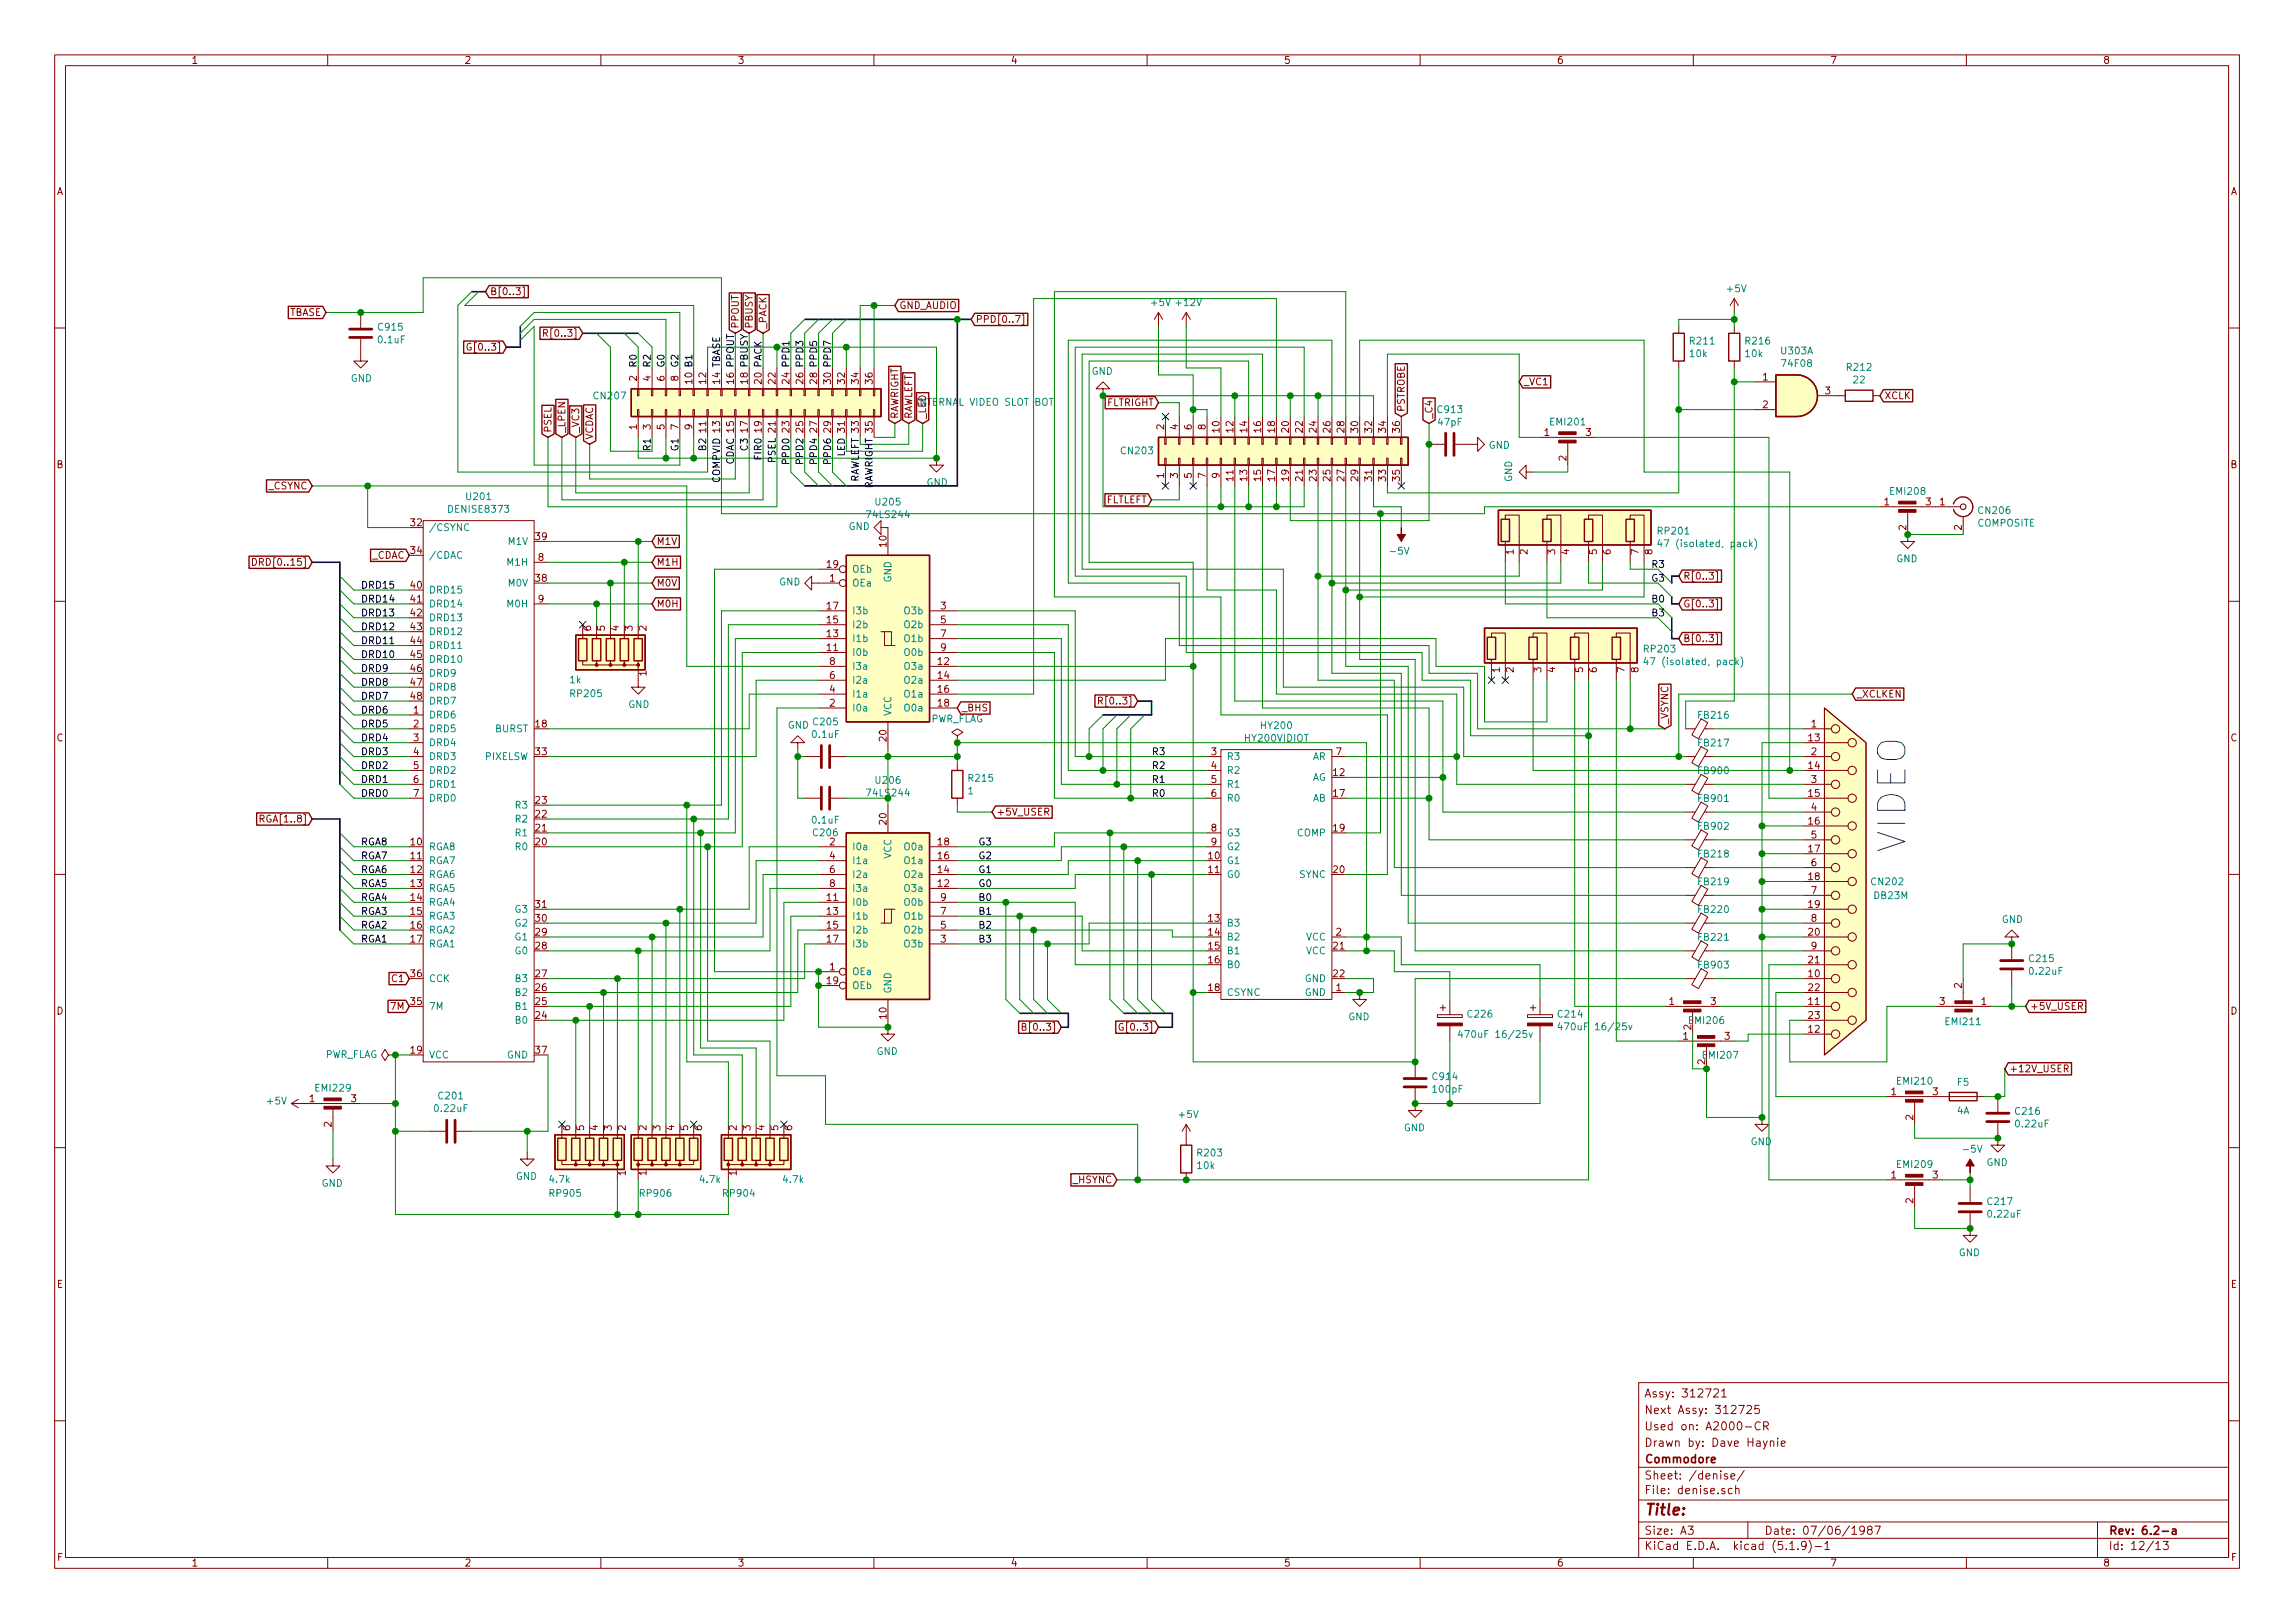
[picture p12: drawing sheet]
<svg xmlns="http://www.w3.org/2000/svg" width="420mm" height="297mm" viewBox="0 0 420 297" stroke-linecap="round" stroke-linejoin="round" font-family="sans-serif">
<defs><g id="words">
<text font-size="7" fill="#0000c2" x="349" y="156.2" transform="rotate(-90 349 156.2)">VIDEO</text>
<text font-size="2.8" fill="#840000" x="301" y="277.3">Title:</text>
<g font-size="2.1" fill="#840000">
<text x="301" y="255.8">Assy: 312721</text>
<text x="301" y="261.8">Used on: A2000-CR</text>
<text x="301" y="258.8">Next Assy: 312725</text>
<text x="301" y="267.8">Commodore</text>
<text x="301" y="264.8">Drawn by: Dave Haynie</text>
<text x="301" y="273.5">File: denise.sch</text>
<text x="301" y="270.8">Sheet: /denise/</text>
<text x="301" y="280.9">Size: A3</text>
<text x="323" y="280.9">Date: 07/06/1987</text>
<text x="386" y="280.9">Rev: 6.2-a</text>
<text x="301" y="283.7">KiCad E.D.A. kicad (5.1.9)-1</text>
<text x="386" y="283.7">Id: 12/13</text>
</g>
<g font-size="1.8" fill="#840000">
<text x="35" y="11.7">1</text>
<text x="85" y="11.7">2</text>
<text x="135" y="11.7">3</text>
<text x="185" y="11.7">4</text>
<text x="235" y="11.7">5</text>
<text x="285" y="11.7">6</text>
<text x="335" y="11.7">7</text>
<text x="385" y="11.7">8</text>
<text x="10.4" y="35.7">A</text>
<text x="408.4" y="35.7">A</text>
<text x="52.9" y="57.8">TBASE</text>
<text x="89.7" y="54">B[0..3]</text>
<text x="164.6" y="56.6">GND_AUDIO</text>
<text x="178.6" y="59.1">PPD[0..7]</text>
<text x="86.4" y="64.2">G[0..3]</text>
<text x="100.5" y="61.6">R[0..3]</text>
<text x="135.3" y="60.2" transform="rotate(-90 135.3 60.2)">PPOUT</text>
<text x="137.8" y="60.2" transform="rotate(-90 137.8 60.2)">PBUSY</text>
<text x="140.3" y="60.2" transform="rotate(-90 140.3 60.2)">_PACK</text>
<text x="116.6" y="69.7" transform="rotate(-90 116.6 69.7)">2</text>
<text x="119.1" y="69.7" transform="rotate(-90 119.1 69.7)">4</text>
<text x="121.7" y="69.7" transform="rotate(-90 121.7 69.7)">6</text>
<text x="124.2" y="69.7" transform="rotate(-90 124.2 69.7)">8</text>
<text x="129.3" y="70.2" transform="rotate(-90 129.3 70.2)">12</text>
<text x="142" y="70.2" transform="rotate(-90 142 70.2)">22</text>
<text x="154.7" y="70.2" transform="rotate(-90 154.7 70.2)">32</text>
<text x="157.2" y="70.2" transform="rotate(-90 157.2 70.2)">34</text>
<text x="159.8" y="70.2" transform="rotate(-90 159.8 70.2)">36</text>
<text x="278.9" y="70.5">_VC1</text>
<text x="322.7" y="69.6">1</text>
<text x="164.5" y="76.7" transform="rotate(-90 164.5 76.7)">RAWRIGHT</text>
<text x="167" y="76.7" transform="rotate(-90 167 76.7)">RAWLEFT</text>
<text x="169.5" y="76.7" transform="rotate(-90 169.5 76.7)">_LED</text>
<text x="202.6" y="74.3">FLTRIGHT</text>
<text x="257.2" y="75.4" transform="rotate(-90 257.2 75.4)">PSTROBE</text>
<text x="262.3" y="76.7" transform="rotate(-90 262.3 76.7)">_C4</text>
<text x="322.7" y="74.7">2</text>
<text x="334.2" y="72.2">3</text>
<text x="345" y="73.1">XCLK</text>
<text x="101" y="79.3" transform="rotate(-90 101 79.3)">PSEL</text>
<text x="103.5" y="79.3" transform="rotate(-90 103.5 79.3)">_LPEN</text>
<text x="106" y="79.3" transform="rotate(-90 106 79.3)">_VC3</text>
<text x="108.6" y="80.5" transform="rotate(-90 108.6 80.5)">VCDAC</text>
<text x="116.6" y="78.6" transform="rotate(-90 116.6 78.6)">1</text>
<text x="119.1" y="78.6" transform="rotate(-90 119.1 78.6)">3</text>
<text x="121.7" y="78.6" transform="rotate(-90 121.7 78.6)">5</text>
<text x="124.2" y="78.6" transform="rotate(-90 124.2 78.6)">7</text>
<text x="126.7" y="78.6" transform="rotate(-90 126.7 78.6)">9</text>
<text x="129.3" y="79.1" transform="rotate(-90 129.3 79.1)">11</text>
<text x="136.9" y="79.1" transform="rotate(-90 136.9 79.1)">17</text>
<text x="139.4" y="79.1" transform="rotate(-90 139.4 79.1)">19</text>
<text x="144.5" y="79.1" transform="rotate(-90 144.5 79.1)">23</text>
<text x="147.1" y="79.1" transform="rotate(-90 147.1 79.1)">25</text>
<text x="149.6" y="79.1" transform="rotate(-90 149.6 79.1)">27</text>
<text x="152.1" y="79.1" transform="rotate(-90 152.1 79.1)">29</text>
<text x="213.1" y="78.6" transform="rotate(-90 213.1 78.6)">2</text>
<text x="215.6" y="78.6" transform="rotate(-90 215.6 78.6)">4</text>
<text x="218.2" y="78.6" transform="rotate(-90 218.2 78.6)">6</text>
<text x="220.7" y="78.6" transform="rotate(-90 220.7 78.6)">8</text>
<text x="223.3" y="79.1" transform="rotate(-90 223.3 79.1)">10</text>
<text x="225.8" y="79.1" transform="rotate(-90 225.8 79.1)">12</text>
<text x="228.3" y="79.1" transform="rotate(-90 228.3 79.1)">14</text>
<text x="230.9" y="79.1" transform="rotate(-90 230.9 79.1)">16</text>
<text x="233.4" y="79.1" transform="rotate(-90 233.4 79.1)">18</text>
<text x="236" y="79.1" transform="rotate(-90 236 79.1)">20</text>
<text x="238.5" y="79.1" transform="rotate(-90 238.5 79.1)">22</text>
<text x="241" y="79.1" transform="rotate(-90 241 79.1)">24</text>
<text x="243.6" y="79.1" transform="rotate(-90 243.6 79.1)">26</text>
<text x="246.1" y="79.1" transform="rotate(-90 246.1 79.1)">28</text>
<text x="248.7" y="79.1" transform="rotate(-90 248.7 79.1)">30</text>
<text x="251.2" y="79.1" transform="rotate(-90 251.2 79.1)">32</text>
<text x="253.7" y="79.1" transform="rotate(-90 253.7 79.1)">34</text>
<text x="256.3" y="79.1" transform="rotate(-90 256.3 79.1)">36</text>
<text x="282.7" y="79.8">1</text>
<text x="290.3" y="79.8">3</text>
<text x="10.4" y="85.7">B</text>
<text x="49.2" y="89.6">_CSYNC</text>
<text x="213.1" y="87.5" transform="rotate(-90 213.1 87.5)">1</text>
<text x="215.6" y="87.5" transform="rotate(-90 215.6 87.5)">3</text>
<text x="218.2" y="87.5" transform="rotate(-90 218.2 87.5)">5</text>
<text x="220.7" y="87.5" transform="rotate(-90 220.7 87.5)">7</text>
<text x="223.3" y="87.5" transform="rotate(-90 223.3 87.5)">9</text>
<text x="225.8" y="88" transform="rotate(-90 225.8 88)">11</text>
<text x="228.3" y="88" transform="rotate(-90 228.3 88)">13</text>
<text x="230.9" y="88" transform="rotate(-90 230.9 88)">15</text>
<text x="233.4" y="88" transform="rotate(-90 233.4 88)">17</text>
<text x="236" y="88" transform="rotate(-90 236 88)">19</text>
<text x="238.5" y="88" transform="rotate(-90 238.5 88)">21</text>
<text x="241" y="88" transform="rotate(-90 241 88)">23</text>
<text x="243.6" y="88" transform="rotate(-90 243.6 88)">25</text>
<text x="246.1" y="88" transform="rotate(-90 246.1 88)">27</text>
<text x="248.7" y="88" transform="rotate(-90 248.7 88)">29</text>
<text x="251.2" y="88" transform="rotate(-90 251.2 88)">31</text>
<text x="253.7" y="88" transform="rotate(-90 253.7 88)">33</text>
<text x="256.3" y="88" transform="rotate(-90 256.3 88)">35</text>
<text x="286.8" y="84.3" transform="rotate(-90 286.8 84.3)">2</text>
<text x="408.4" y="85.7">B</text>
<text x="202.4" y="92.1">FLTLEFT</text>
<text x="345" y="92.5">1</text>
<text x="352.6" y="92.5">3</text>
<text x="355.1" y="92.5">1</text>
<text x="75.2" y="96.3">32</text>
<text x="75.2" y="101.4">34</text>
<text x="98.1" y="98.8">39</text>
<text x="120.2" y="99.7">M1V</text>
<text x="162.3" y="100.1" transform="rotate(-90 162.3 100.1)">10</text>
<text x="277.1" y="101.5" transform="rotate(-90 277.1 101.5)">1</text>
<text x="279.7" y="101.5" transform="rotate(-90 279.7 101.5)">2</text>
<text x="284.7" y="101.5" transform="rotate(-90 284.7 101.5)">3</text>
<text x="287.3" y="101.5" transform="rotate(-90 287.3 101.5)">4</text>
<text x="292.4" y="101.5" transform="rotate(-90 292.4 101.5)">5</text>
<text x="294.9" y="101.5" transform="rotate(-90 294.9 101.5)">6</text>
<text x="300" y="101.5" transform="rotate(-90 300 101.5)">7</text>
<text x="302.5" y="101.5" transform="rotate(-90 302.5 101.5)">8</text>
<text x="349" y="97" transform="rotate(-90 349 97)">2</text>
<text x="359.2" y="97" transform="rotate(-90 359.2 97)">2</text>
<text x="47.4" y="103.5">DRD[0..15]</text>
<text x="68" y="102.3">_CDAC</text>
<text x="75.2" y="107.7">40</text>
<text x="98.1" y="106.5">38</text>
<text x="98.6" y="102.7">8</text>
<text x="120.2" y="103.5">M1H</text>
<text x="120.2" y="107.4">M0V</text>
<text x="151.4" y="103.9">19</text>
<text x="151.9" y="106.5">1</text>
<text x="308.1" y="106.1">R[0..3]</text>
<text x="75.2" y="110.3">41</text>
<text x="75.2" y="112.8">42</text>
<text x="98.6" y="110.3">9</text>
<text x="120.2" y="111.2">M0H</text>
<text x="151.4" y="111.5">17</text>
<text x="172.2" y="111.5">3</text>
<text x="308.1" y="111.2">G[0..3]</text>
<text x="75.2" y="115.4">43</text>
<text x="75.2" y="117.9">44</text>
<text x="108.2" y="115.5" transform="rotate(-90 108.2 115.5)">6</text>
<text x="110.7" y="115.5" transform="rotate(-90 110.7 115.5)">5</text>
<text x="113.3" y="115.5" transform="rotate(-90 113.3 115.5)">4</text>
<text x="115.8" y="115.5" transform="rotate(-90 115.8 115.5)">3</text>
<text x="118.4" y="115.5" transform="rotate(-90 118.4 115.5)">2</text>
<text x="151.4" y="119.2">11</text>
<text x="151.4" y="116.6">13</text>
<text x="151.4" y="114.1">15</text>
<text x="172.2" y="114.1">5</text>
<text x="172.2" y="116.6">7</text>
<text x="172.2" y="119.2">9</text>
<text x="308.1" y="117.5">B[0..3]</text>
<text x="75.2" y="120.4">45</text>
<text x="75.2" y="123">46</text>
<text x="75.2" y="125.5">47</text>
<text x="118.4" y="123.7" transform="rotate(-90 118.4 123.7)">1</text>
<text x="151.9" y="124.2">6</text>
<text x="151.9" y="121.7">8</text>
<text x="171.8" y="121.7">12</text>
<text x="171.8" y="124.2">14</text>
<text x="274.6" y="123.1" transform="rotate(-90 274.6 123.1)">1</text>
<text x="277.1" y="123.1" transform="rotate(-90 277.1 123.1)">2</text>
<text x="282.2" y="123.1" transform="rotate(-90 282.2 123.1)">3</text>
<text x="284.7" y="123.1" transform="rotate(-90 284.7 123.1)">4</text>
<text x="289.8" y="123.1" transform="rotate(-90 289.8 123.1)">5</text>
<text x="292.4" y="123.1" transform="rotate(-90 292.4 123.1)">6</text>
<text x="297.4" y="123.1" transform="rotate(-90 297.4 123.1)">7</text>
<text x="300" y="123.1" transform="rotate(-90 300 123.1)">8</text>
<text x="75.2" y="128.1">48</text>
<text x="75.7" y="130.6">1</text>
<text x="151.9" y="129.3">2</text>
<text x="151.9" y="126.8">4</text>
<text x="171.8" y="126.8">16</text>
<text x="171.8" y="129.3">18</text>
<text x="176" y="130.2">_BHS</text>
<text x="202.1" y="128.9">R[0..3]</text>
<text x="339.9" y="127.7">_XCLKEN</text>
<text x="10.4" y="135.7">C</text>
<text x="75.7" y="133.1">2</text>
<text x="75.7" y="135.7">3</text>
<text x="98.1" y="133.1">18</text>
<text x="162.3" y="135.6" transform="rotate(-90 162.3 135.6)">20</text>
<text x="305.4" y="132.6" transform="rotate(-90 305.4 132.6)">_VSYNC</text>
<text x="331.1" y="135.7">13</text>
<text x="331.6" y="133.1">1</text>
<text x="408.4" y="135.7">C</text>
<text x="75.7" y="138.2">4</text>
<text x="75.7" y="140.8">5</text>
<text x="75.7" y="143.3">6</text>
<text x="98.1" y="138.2">33</text>
<text x="221.8" y="138.2">3</text>
<text x="221.8" y="140.8">4</text>
<text x="221.8" y="143.3">5</text>
<text x="244.1" y="142">12</text>
<text x="244.6" y="138.2">7</text>
<text x="331.1" y="140.8">14</text>
<text x="331.6" y="138.2">2</text>
<text x="331.6" y="143.3">3</text>
<text x="75.7" y="145.8">7</text>
<text x="98.1" y="149.6">22</text>
<text x="98.1" y="147.1">23</text>
<text x="182.4" y="149.3">+5V_USER</text>
<text x="221.8" y="145.8">6</text>
<text x="244.1" y="145.8">17</text>
<text x="331.1" y="145.8">15</text>
<text x="331.6" y="148.4">4</text>
<text x="48.3" y="150.5">RGA[1..8]</text>
<text x="75.2" y="154.7">10</text>
<text x="98.1" y="154.7">20</text>
<text x="98.1" y="152.2">21</text>
<text x="151.9" y="154.7">2</text>
<text x="162.3" y="150.9" transform="rotate(-90 162.3 150.9)">20</text>
<text x="171.8" y="154.7">18</text>
<text x="221.8" y="152.2">8</text>
<text x="221.8" y="154.7">9</text>
<text x="244.1" y="152.2">19</text>
<text x="331.1" y="150.9">16</text>
<text x="331.1" y="156">17</text>
<text x="331.6" y="153.5">5</text>
<text x="75.2" y="157.3">11</text>
<text x="75.2" y="159.8">12</text>
<text x="151.9" y="157.3">4</text>
<text x="151.9" y="159.8">6</text>
<text x="171.8" y="159.8">14</text>
<text x="171.8" y="157.3">16</text>
<text x="221.3" y="157.3">10</text>
<text x="221.3" y="159.8">11</text>
<text x="244.1" y="159.8">20</text>
<text x="331.1" y="161.1">18</text>
<text x="331.6" y="158.5">6</text>
<text x="75.2" y="162.3">13</text>
<text x="75.2" y="164.9">14</text>
<text x="75.2" y="167.4">15</text>
<text x="98.1" y="166.2">31</text>
<text x="151.4" y="164.9">11</text>
<text x="151.4" y="167.4">13</text>
<text x="151.9" y="162.3">8</text>
<text x="171.8" y="162.3">12</text>
<text x="172.2" y="167.4">7</text>
<text x="172.2" y="164.9">9</text>
<text x="331.1" y="166.2">19</text>
<text x="331.6" y="163.6">7</text>
<text x="75.2" y="170">16</text>
<text x="75.2" y="172.5">17</text>
<text x="98.1" y="173.8">28</text>
<text x="98.1" y="171.2">29</text>
<text x="98.1" y="168.7">30</text>
<text x="151.4" y="170">15</text>
<text x="151.4" y="172.5">17</text>
<text x="172.2" y="172.5">3</text>
<text x="172.2" y="170">5</text>
<text x="221.3" y="168.7">13</text>
<text x="221.3" y="171.2">14</text>
<text x="221.3" y="173.8">15</text>
<text x="244.1" y="173.8">21</text>
<text x="244.6" y="171.2">2</text>
<text x="331.1" y="171.2">20</text>
<text x="331.6" y="168.7">8</text>
<text x="331.6" y="173.8">9</text>
<text x="71.9" y="179.7">C1</text>
<text x="75.2" y="178.9">36</text>
<text x="98.1" y="178.9">27</text>
<text x="151.9" y="177.6">1</text>
<text x="221.3" y="176.3">16</text>
<text x="244.1" y="178.9">22</text>
<text x="331.1" y="178.9">10</text>
<text x="331.1" y="176.3">21</text>
<text x="10.4" y="185.7">D</text>
<text x="71.7" y="184.8">7M</text>
<text x="75.2" y="183.9">35</text>
<text x="98.1" y="183.9">25</text>
<text x="98.1" y="181.4">26</text>
<text x="151.4" y="180.1">19</text>
<text x="221.3" y="181.4">18</text>
<text x="244.6" y="181.4">1</text>
<text x="305.6" y="183.9">1</text>
<text x="313.2" y="183.9">3</text>
<text x="331.1" y="183.9">11</text>
<text x="331.1" y="181.4">22</text>
<text x="355.1" y="183.9">3</text>
<text x="359.2" y="180.9" transform="rotate(-90 359.2 180.9)">2</text>
<text x="362.7" y="183.9">1</text>
<text x="371.6" y="184.8">+5V_USER</text>
<text x="408.4" y="185.7">D</text>
<text x="98.1" y="186.5">24</text>
<text x="162.3" y="186.4" transform="rotate(-90 162.3 186.4)">10</text>
<text x="188.1" y="188.6">B[0..3]</text>
<text x="205.8" y="188.6">G[0..3]</text>
<text x="308.1" y="190.3">1</text>
<text x="309.6" y="188.5" transform="rotate(-90 309.6 188.5)">2</text>
<text x="315.7" y="190.3">3</text>
<text x="331.1" y="189">12</text>
<text x="331.1" y="186.5">23</text>
<text x="75.2" y="192.8">19</text>
<text x="98.1" y="192.8">37</text>
<text x="312.2" y="194.8" transform="rotate(-90 312.2 194.8)">2</text>
<text x="367.8" y="196.3">+12V_USER</text>
<text x="56.7" y="201.7">1</text>
<text x="64.3" y="201.7">3</text>
<text x="346.2" y="200.4">1</text>
<text x="353.8" y="200.4">3</text>
<text x="60.7" y="206.3" transform="rotate(-90 60.7 206.3)">2</text>
<text x="104.4" y="206.9" transform="rotate(-90 104.4 206.9)">6</text>
<text x="106.9" y="206.9" transform="rotate(-90 106.9 206.9)">5</text>
<text x="109.5" y="206.9" transform="rotate(-90 109.5 206.9)">4</text>
<text x="112" y="206.9" transform="rotate(-90 112 206.9)">3</text>
<text x="114.6" y="206.9" transform="rotate(-90 114.6 206.9)">2</text>
<text x="118.4" y="206.9" transform="rotate(-90 118.4 206.9)">2</text>
<text x="120.9" y="206.9" transform="rotate(-90 120.9 206.9)">3</text>
<text x="123.4" y="206.9" transform="rotate(-90 123.4 206.9)">4</text>
<text x="126" y="206.9" transform="rotate(-90 126 206.9)">5</text>
<text x="128.5" y="206.9" transform="rotate(-90 128.5 206.9)">6</text>
<text x="134.9" y="206.9" transform="rotate(-90 134.9 206.9)">2</text>
<text x="137.4" y="206.9" transform="rotate(-90 137.4 206.9)">3</text>
<text x="140" y="206.9" transform="rotate(-90 140 206.9)">4</text>
<text x="142.5" y="206.9" transform="rotate(-90 142.5 206.9)">5</text>
<text x="145" y="206.9" transform="rotate(-90 145 206.9)">6</text>
<text x="350.3" y="205" transform="rotate(-90 350.3 205)">2</text>
<text x="114.6" y="215.1" transform="rotate(-90 114.6 215.1)">1</text>
<text x="118.4" y="215.1" transform="rotate(-90 118.4 215.1)">1</text>
<text x="134.9" y="215.1" transform="rotate(-90 134.9 215.1)">1</text>
<text x="346.2" y="215.7">1</text>
<text x="353.8" y="215.7">3</text>
<text x="196.5" y="216.6">_HSYNC</text>
<text x="350.3" y="220.2" transform="rotate(-90 350.3 220.2)">2</text>
<text x="10.4" y="235.7">E</text>
<text x="408.4" y="235.7">E</text>
<text x="10.5" y="285.7">F</text>
<text x="35" y="286.7">1</text>
<text x="85" y="286.7">2</text>
<text x="135" y="286.7">3</text>
<text x="185" y="286.7">4</text>
<text x="235" y="286.7">5</text>
<text x="285" y="286.7">6</text>
<text x="335" y="286.7">7</text>
<text x="385" y="286.7">8</text>
<text x="408.5" y="285.7">F</text>
</g>
<g font-size="1.8" fill="#008484">
<text x="316.3" y="53.5">+5V</text>
<text x="210.9" y="56">+5V</text>
<text x="215.5" y="56">+12V</text>
<text x="69.3" y="62.8">0.1uF</text>
<text x="69.4" y="60.5">C915</text>
<text x="309.4" y="65.4">10k</text>
<text x="309.5" y="63.1">R211</text>
<text x="319.6" y="65.4">10k</text>
<text x="319.7" y="63.1">R216</text>
<text x="326.2" y="64.9">U303A</text>
<text x="64.2" y="69.9">GND</text>
<text x="199.8" y="68.6">GND</text>
<text x="326.4" y="67.2">74F08</text>
<text x="338.3" y="67.9">R212</text>
<text x="339.4" y="70.2">22</text>
<text x="108.9" y="73.1">CN207</text>
<text x="168.1" y="74.3">INTERNAL VIDEO SLOT BOT</text>
<text x="263.3" y="75.6">C913</text>
<text x="263.4" y="77.9">47pF</text>
<text x="284" y="77.9">EMI201</text>
<text x="205.4" y="83.1">CN203</text>
<text x="272.5" y="82.1">GND</text>
<text x="169.6" y="88.9">GND</text>
<text x="276.8" y="88.2" transform="rotate(-90 276.8 88.2)">GND</text>
<text x="82.4" y="93.8">DENISE8373</text>
<text x="85.5" y="91.5">U201</text>
<text x="159" y="94.8">74LS244</text>
<text x="160.5" y="92.5">U205</text>
<text x="346.2" y="90.6">EMI208</text>
<text x="362.4" y="94.1">CN206</text>
<text x="78.5" y="97.2">/CSYNC</text>
<text x="93.1" y="99.7">M1V</text>
<text x="155.3" y="97">GND</text>
<text x="254.8" y="101.5">-5V</text>
<text x="303.7" y="97.8">RP201</text>
<text x="304.9" y="100.1">47 (isolated, pack)</text>
<text x="362" y="96.4">COMPOSITE</text>
<text x="78.5" y="102.3">/CDAC</text>
<text x="93" y="103.5">M1H</text>
<text x="93.1" y="107.4">M0V</text>
<text x="142.6" y="107.1">GND</text>
<text x="156" y="107.4">OEa</text>
<text x="156" y="104.8">OEb</text>
<text x="163.2" y="106.6" transform="rotate(-90 163.2 106.6)">GND</text>
<text x="347.2" y="102.9">GND</text>
<text x="78.5" y="108.6">DRD15</text>
<text x="78.5" y="111.2">DRD14</text>
<text x="78.5" y="113.7">DRD13</text>
<text x="93" y="111.2">M0H</text>
<text x="156" y="112.4">I3b</text>
<text x="165.7" y="112.4">O3b</text>
<text x="78.5" y="116.2">DRD12</text>
<text x="78.5" y="118.8">DRD11</text>
<text x="156" y="117.5">I1b</text>
<text x="156" y="115">I2b</text>
<text x="165.7" y="115">O2b</text>
<text x="165.7" y="117.5">O1b</text>
<text x="301.1" y="119.4">RP203</text>
<text x="78.5" y="121.3">DRD10</text>
<text x="78.5" y="123.9">DRD9</text>
<text x="104.4" y="125.1">1k</text>
<text x="156" y="120.1">I0b</text>
<text x="156" y="125.1">I2a</text>
<text x="156" y="122.6">I3a</text>
<text x="165.7" y="120.1">O0b</text>
<text x="165.8" y="122.6">O3a</text>
<text x="165.8" y="125.1">O2a</text>
<text x="302.4" y="121.7">47 (isolated, pack)</text>
<text x="78.5" y="131.5">DRD6</text>
<text x="78.5" y="126.4">DRD8</text>
<text x="78.5" y="128.9">DRD7</text>
<text x="104.6" y="127.6">RP205</text>
<text x="115" y="129.6">GND</text>
<text x="156" y="130.2">I0a</text>
<text x="156" y="127.7">I1a</text>
<text x="163.2" y="131.1" transform="rotate(-90 163.2 131.1)">VCC</text>
<text x="165.8" y="127.7">O1a</text>
<text x="165.8" y="130.2">O0a</text>
<text x="311" y="131.5">FB216</text>
<text x="78.5" y="134">DRD5</text>
<text x="78.5" y="136.6">DRD4</text>
<text x="90.7" y="134">BURST</text>
<text x="144.2" y="133.4">GND</text>
<text x="148.8" y="135.1">0.1uF</text>
<text x="149" y="132.8">C205</text>
<text x="170.3" y="132.2">PWR_FLAG</text>
<text x="228" y="135.7">HY200VIDIOT</text>
<text x="231" y="133.4">HY200</text>
<text x="311" y="136.6">FB217</text>
<text x="78.5" y="139.1">DRD3</text>
<text x="78.5" y="141.6">DRD2</text>
<text x="88.8" y="139.1">PIXELSW</text>
<text x="160.5" y="143.4">U206</text>
<text x="177.4" y="143.1">R215</text>
<text x="224.5" y="139.1">R3</text>
<text x="224.5" y="141.6">R2</text>
<text x="240.2" y="142.9">AG</text>
<text x="240.3" y="139.1">AR</text>
<text x="311" y="141.7">FB900</text>
<text x="78.5" y="144.2">DRD1</text>
<text x="78.5" y="146.7">DRD0</text>
<text x="94.5" y="148">R3</text>
<text x="159" y="145.8">74LS244</text>
<text x="177.2" y="145.4">1</text>
<text x="224.5" y="144.2">R1</text>
<text x="224.5" y="146.7">R0</text>
<text x="240.3" y="146.7">AB</text>
<text x="311" y="146.8">FB901</text>
<text x="78.5" y="155.6">RGA8</text>
<text x="94.5" y="155.6">R0</text>
<text x="94.5" y="153.1">R1</text>
<text x="94.5" y="150.5">R2</text>
<text x="148.8" y="150.7">0.1uF</text>
<text x="149" y="153">C206</text>
<text x="156" y="155.6">I0a</text>
<text x="165.8" y="155.6">O0a</text>
<text x="224.5" y="153.1">G3</text>
<text x="224.5" y="155.6">G2</text>
<text x="237.5" y="153.1">COMP</text>
<text x="311" y="151.9">FB902</text>
<text x="78.5" y="158.2">RGA7</text>
<text x="78.5" y="160.7">RGA6</text>
<text x="156" y="158.2">I1a</text>
<text x="156" y="160.7">I2a</text>
<text x="163.2" y="157.2" transform="rotate(-90 163.2 157.2)">VCC</text>
<text x="165.8" y="160.7">O2a</text>
<text x="165.8" y="158.2">O1a</text>
<text x="224.5" y="158.2">G1</text>
<text x="224.5" y="160.7">G0</text>
<text x="237.9" y="160.7">SYNC</text>
<text x="311" y="156.9">FB218</text>
<text x="78.5" y="163.2">RGA5</text>
<text x="78.5" y="165.8">RGA4</text>
<text x="94.4" y="167">G3</text>
<text x="156" y="165.8">I0b</text>
<text x="156" y="163.2">I3a</text>
<text x="165.7" y="165.8">O0b</text>
<text x="165.8" y="163.2">O3a</text>
<text x="311" y="162">FB219</text>
<text x="311" y="167.1">FB220</text>
<text x="342.8" y="162">CN202</text>
<text x="343.2" y="164.6">DB23M</text>
<text x="78.5" y="168.3">RGA3</text>
<text x="78.5" y="170.9">RGA2</text>
<text x="78.5" y="173.4">RGA1</text>
<text x="94.4" y="172.1">G1</text>
<text x="94.4" y="169.6">G2</text>
<text x="156" y="168.3">I1b</text>
<text x="156" y="170.9">I2b</text>
<text x="156" y="173.4">I3b</text>
<text x="165.7" y="173.4">O3b</text>
<text x="165.7" y="170.9">O2b</text>
<text x="165.7" y="168.3">O1b</text>
<text x="224.5" y="169.6">B3</text>
<text x="224.5" y="172.1">B2</text>
<text x="239.1" y="172.1">VCC</text>
<text x="311" y="172.2">FB221</text>
<text x="366.5" y="168.9">GND</text>
<text x="78.5" y="179.7">CCK</text>
<text x="94.4" y="174.7">G0</text>
<text x="94.5" y="179.7">B3</text>
<text x="156" y="178.5">OEa</text>
<text x="224.5" y="174.7">B1</text>
<text x="224.5" y="177.2">B0</text>
<text x="238.9" y="179.7">GND</text>
<text x="239.1" y="174.7">VCC</text>
<text x="311" y="177.3">FB903</text>
<text x="371.6" y="176.1">C215</text>
<text x="371.7" y="178.4">0.22uF</text>
<text x="78.5" y="184.8">7M</text>
<text x="94.5" y="184.8">B1</text>
<text x="94.5" y="182.3">B2</text>
<text x="156" y="181">OEb</text>
<text x="163.2" y="181.9" transform="rotate(-90 163.2 181.9)">GND</text>
<text x="224.5" y="182.3">CSYNC</text>
<text x="238.9" y="182.3">GND</text>
<text x="94.5" y="187.4">B0</text>
<text x="246.8" y="186.7">GND</text>
<text x="268.2" y="190">470uF 16/25v</text>
<text x="268.8" y="186.2">C226</text>
<text x="285.3" y="186.2">C214</text>
<text x="286.5" y="188.6">470uF 16/25v</text>
<text x="309.4" y="187.4">EMI206</text>
<text x="356.3" y="187.6">EMI211</text>
<text x="59.4" y="193.6">PWR_FLAG</text>
<text x="78.5" y="193.7">VCC</text>
<text x="92.8" y="193.7">GND</text>
<text x="160.5" y="193.1">GND</text>
<text x="262.4" y="197.7">C914</text>
<text x="311.9" y="193.8">EMI207</text>
<text x="49" y="202.1">+5V</text>
<text x="57.9" y="199.8">EMI229</text>
<text x="79.7" y="203.5">0.22uF</text>
<text x="80.4" y="201.2">C201</text>
<text x="262.5" y="200">100pF</text>
<text x="347.5" y="198.5">EMI210</text>
<text x="358.3" y="203.9">4A</text>
<text x="358.4" y="198.7">F5</text>
<text x="216" y="204.6">+5V</text>
<text x="257" y="207">GND</text>
<text x="320.5" y="209.6">GND</text>
<text x="369.1" y="204">C216</text>
<text x="369.2" y="206.3">0.22uF</text>
<text x="94.4" y="215.9">GND</text>
<text x="219.3" y="214">10k</text>
<text x="219.4" y="211.6">R203</text>
<text x="347.5" y="213.8">EMI209</text>
<text x="359.7" y="211">-5V</text>
<text x="363.7" y="213.4">GND</text>
<text x="58.9" y="217.2">GND</text>
<text x="100.7" y="216.5">4.7k</text>
<text x="100.8" y="219">RP905</text>
<text x="117.3" y="219">RP906</text>
<text x="128.2" y="216.5">4.7k</text>
<text x="132.6" y="219">RP904</text>
<text x="143.5" y="216.5">4.7k</text>
<text x="364" y="220.5">C217</text>
<text x="364.1" y="222.8">0.22uF</text>
<text x="358.6" y="229.9">GND</text>
</g>
<g font-size="1.8">
<text x="116.6" y="67.3" transform="rotate(-90 116.6 67.3)">R0</text>
<text x="119.1" y="67.3" transform="rotate(-90 119.1 67.3)">R2</text>
<text x="121.7" y="67.3" transform="rotate(-90 121.7 67.3)">G0</text>
<text x="124.2" y="67.3" transform="rotate(-90 124.2 67.3)">G2</text>
<text x="126.7" y="70.2" transform="rotate(-90 126.7 70.2)">10 B1</text>
<text x="131.8" y="70.2" transform="rotate(-90 131.8 70.2)">14 TBASE</text>
<text x="134.4" y="70.2" transform="rotate(-90 134.4 70.2)">16 PPOUT</text>
<text x="136.9" y="70.2" transform="rotate(-90 136.9 70.2)">18 PBUSY</text>
<text x="139.4" y="70.2" transform="rotate(-90 139.4 70.2)">20 PACK</text>
<text x="144.5" y="70.2" transform="rotate(-90 144.5 70.2)">24 PPD1</text>
<text x="147.1" y="70.2" transform="rotate(-90 147.1 70.2)">26 PPD3</text>
<text x="149.6" y="70.2" transform="rotate(-90 149.6 70.2)">28 PPD5</text>
<text x="152.1" y="70.2" transform="rotate(-90 152.1 70.2)">30 PPD7</text>
<text x="119.1" y="82.3" transform="rotate(-90 119.1 82.3)">R1</text>
<text x="124.2" y="82.4" transform="rotate(-90 124.2 82.4)">G1</text>
<text x="129.3" y="82.3" transform="rotate(-90 129.3 82.3)">B2</text>
<text x="136.9" y="82.3" transform="rotate(-90 136.9 82.3)">C3</text>
<text x="139.4" y="83.9" transform="rotate(-90 139.4 83.9)">FIR0</text>
<text x="154.7" y="83.6" transform="rotate(-90 154.7 83.6)">LED 31</text>
<text x="131.8" y="88.3" transform="rotate(-90 131.8 88.3)">COMPVID 13</text>
<text x="134.4" y="85.2" transform="rotate(-90 134.4 85.2)">CDAC 15</text>
<text x="142" y="84.7" transform="rotate(-90 142 84.7)">PSEL 21</text>
<text x="144.5" y="84.7" transform="rotate(-90 144.5 84.7)">PPD0</text>
<text x="147.1" y="84.7" transform="rotate(-90 147.1 84.7)">PPD2</text>
<text x="149.6" y="84.7" transform="rotate(-90 149.6 84.7)">PPD4</text>
<text x="152.1" y="84.7" transform="rotate(-90 152.1 84.7)">PPD6</text>
<text x="157.2" y="88.7" transform="rotate(-90 157.2 88.7)">RAWLEFT 33</text>
<text x="159.8" y="89.8" transform="rotate(-90 159.8 89.8)">RAWRIGHT 35</text>
<text x="66" y="107.7">DRD15</text>
<text x="302.3" y="106.5">G3</text>
<text x="302.3" y="103.9">R3</text>
<text x="66" y="110.3">DRD14</text>
<text x="66" y="112.8">DRD13</text>
<text x="302.3" y="112.8">B3</text>
<text x="302.3" y="110.3">B0</text>
<text x="66" y="117.9">DRD11</text>
<text x="66" y="115.4">DRD12</text>
<text x="66" y="123">DRD9</text>
<text x="66" y="120.4">DRD10</text>
<text x="66" y="125.5">DRD8</text>
<text x="66" y="130.6">DRD6</text>
<text x="66" y="128.1">DRD7</text>
<text x="66" y="135.7">DRD4</text>
<text x="66" y="133.1">DRD5</text>
<text x="66" y="143.3">DRD1</text>
<text x="66" y="138.2">DRD3</text>
<text x="66" y="140.8">DRD2</text>
<text x="210.8" y="138.2">R3</text>
<text x="210.8" y="140.8">R2</text>
<text x="210.8" y="143.3">R1</text>
<text x="66" y="145.8">DRD0</text>
<text x="210.8" y="145.8">R0</text>
<text x="66" y="154.7">RGA8</text>
<text x="179.1" y="154.7">G3</text>
<text x="66" y="157.3">RGA7</text>
<text x="66" y="159.8">RGA6</text>
<text x="179.1" y="159.8">G1</text>
<text x="179.1" y="157.3">G2</text>
<text x="66" y="167.4">RGA3</text>
<text x="66" y="162.3">RGA5</text>
<text x="66" y="164.9">RGA4</text>
<text x="179.1" y="162.3">G0</text>
<text x="179.1" y="164.9">B0</text>
<text x="179.1" y="167.4">B1</text>
<text x="66" y="172.5">RGA1</text>
<text x="66" y="170">RGA2</text>
<text x="179.1" y="170">B2</text>
<text x="179.1" y="172.5">B3</text>
</g>
</g></defs>
<g fill="none" stroke="#840000" stroke-width=".18">
<path d="M10 10h400v277h-400zM12 12h396v273.1h-396zM60 10v2M110 10v2M160 10v2M210 10v2M260 10v2M310 10v2M360 10v2M66 57.2v2.8M95.7 52.5h.3v1.9h-.3M185.9 57.7h.9l-.6 1.3"/>
<path d="M187.1 57.6h.3v1.8h-.3M212.1 57.2l-.8 1.3M212.1 57.2v2.5M212.1 57.2l.8 1.3M217.2 57.2l-.8 1.3M217.2 57.2v2.5M217.2 57.2l.7 1.3M307.3 59.7v1.3M317.5 54.6v2.6M317.5 59.7v1.3M317.5 54.6l-.8 1.3M317.5 54.6l.8 1.3"/>
<path d="M10 60h2M66 62v4.1h1.3l-1.3 1.2-1.2-1.2h1.2M86.2 62.9a.59 .59 0 0 0-.7 .6 .59 .59 0 0 0 .7 .5l.1-.4h-.3M99.5 60.9h.6l.1-.5-.7-.1v1.3M99.8 60.9l.4 .7M116.7 75h.3v1.2h-.3zM116.7 71.2h.3v1.2h-.3zM116.8 67.3v3.9M116.8 76.2v3.8M119.3 75h.2v1.2h-.2zM119.3 71.2h.2v1.2h-.2zM119.4 67.3v3.9"/>
<path d="M119.4 76.2v3.8M121.8 75h.2v1.2h-.2zM121.8 71.2h.2v1.2h-.2zM121.9 67.3v3.9M121.9 76.2v3.8M124.3 75h.3v1.2h-.3zM124.3 71.2h.3v1.2h-.3zM124.5 67.3v3.9M124.5 76.2v3.8M126.9 75h.2v1.2h-.2zM126.9 71.2h.2v1.2h-.2zM127 67.3v3.9"/>
<path d="M127 76.2v3.8M129.4 75h.3v1.2h-.3zM129.4 71.2h.3v1.2h-.3zM129.5 67.3v3.9M129.5 76.2v3.8M132 75h.2v1.2h-.2zM132 71.2h.2v1.2h-.2zM132.1 67.3v3.9M132.1 76.2v3.8M134.5 75h.2v1.2h-.2zM134.5 71.2h.2v1.2h-.2zM134.6 67.3v3.9"/>
<path d="M134.6 76.2v3.8M137 75h.3v1.2h-.3zM137 71.2h.3v1.2h-.3zM137.2 67.3v3.9M137.2 76.2v3.8M139.6 75h.2v1.2h-.2zM139.6 71.2h.2v1.2h-.2zM139.7 67.3v3.9M139.7 76.2v3.8M142.1 75h.3v1.2h-.3zM142.1 71.2h.3v1.2h-.3zM142.2 67.3v3.9"/>
<path d="M142.2 76.2v3.8M144.7 75h.2v1.2h-.2zM144.7 71.2h.2v1.2h-.2zM144.8 67.3v3.9M144.8 76.2v3.8M147.2 75h.2v1.2h-.2zM147.2 71.2h.2v1.2h-.2zM147.3 67.3v3.9M147.3 76.2v3.8M149.7 75h.3v1.2h-.3zM149.7 71.2h.3v1.2h-.3zM149.9 67.3v3.9"/>
<path d="M149.9 76.2v3.8M152.3 75h.2v1.2h-.2zM152.3 71.2h.2v1.2h-.2zM152.4 67.3v3.9M152.4 76.2v3.8M154.8 75h.3v1.2h-.3zM154.8 71.2h.3v1.2h-.3zM154.9 67.3v3.9M154.9 76.2v3.8M157.4 75h.2v1.2h-.2zM157.4 71.2h.2v1.2h-.2zM157.5 67.3v3.9"/>
<path d="M157.5 76.2v3.8M159.9 75h.2v1.2h-.2zM159.9 71.2h.2v1.2h-.2zM160 67.3v3.9M160 76.2v3.8M201.9 71.2h1.3l-1.3-1.3-1.2 1.3h1.2v1.2M213.4 76.2v3.8M215.9 76.2v3.8M218.4 76.2v3.8M221 76.2v3.8M223.5 76.2v3.8M226.1 76.2v3.8"/>
<path d="M228.6 76.2v3.8M231.1 76.2v3.8M233.7 76.2v3.8M236.2 76.2v3.8M238.8 76.2v3.8M241.3 76.2v3.8M243.8 76.2v3.8M246.4 76.2v3.8M248.9 76.2v3.8M251.5 76.2v3.8M254 76.2v3.8M256.5 76.2v3.8"/>
<path d="M307.3 66.1v1.2M317.5 66.1v1.2M321.3 69.9h3.8M321.3 75h3.8M332.7 72.4h5.1M342.9 72.4h1.3M408 60h2M77.5 95.3h20.3v99h-20.3zM161.3 96.6v1.2l-1.3-1.2 1.3-1.3v1.3h1.3v5M171.4 83.9v1.2h1.3l-1.3 1.3-1.2-1.3h1.2M213.2 83.9h.3v1.2h-.3zM213.2 80h.3v1.3h-.3z"/>
<path d="M213.4 85.1v3.8M215.8 83.9h.2v1.2h-.2zM215.8 80h.2v1.3h-.2zM215.9 85.1v3.8M218.3 83.9h.3v1.2h-.3zM218.3 80h.3v1.3h-.3zM218.4 85.1v3.8M220.9 83.9h.2v1.2h-.2zM220.9 80h.2v1.3h-.2zM221 85.1v3.8M223.4 83.9h.2v1.2h-.2zM223.4 80h.2v1.3h-.2z"/>
<path d="M223.5 85.1v3.8M225.9 83.9h.3v1.2h-.3zM225.9 80h.3v1.3h-.3zM226.1 85.1v3.8M228.5 83.9h.2v1.2h-.2zM228.5 80h.2v1.3h-.2zM228.6 85.1v3.8M231 83.9h.3v1.2h-.3zM231 80h.3v1.3h-.3zM231.1 85.1v3.8M233.6 83.9h.2v1.2h-.2zM233.6 80h.2v1.3h-.2z"/>
<path d="M233.7 85.1v3.8M236.1 83.9h.2v1.2h-.2zM236.1 80h.2v1.3h-.2zM236.2 85.1v3.8M238.6 83.9h.3v1.2h-.3zM238.6 80h.3v1.3h-.3zM238.8 85.1v3.8M241.2 83.9h.2v1.2h-.2zM241.2 80h.2v1.3h-.2zM241.3 85.1v3.8M243.7 83.9h.3v1.2h-.3zM243.7 80h.3v1.3h-.3z"/>
<path d="M243.8 85.1v3.8M246.3 83.9h.2v1.2h-.2zM246.3 80h.2v1.3h-.2zM246.4 85.1v3.8M248.8 83.9h.2v1.2h-.2zM248.8 80h.2v1.3h-.2zM248.9 85.1v3.8M251.3 83.9h.3v1.2h-.3zM251.3 80h.3v1.3h-.3zM251.5 85.1v3.8M253.9 83.9h.2v1.2h-.2zM253.9 80h.2v1.3h-.2z"/>
<path d="M254 85.1v3.8M256.4 83.9h.3v1.2h-.3zM256.4 80h.3v1.3h-.3zM256.5 85.1v3.8M261.6 81.3h2.8M266.4 81.3h4.1v1.3l1.3-1.3-1.3-1.3v1.3M275.6 95v-.7h2.5v8.6M275.6 99.1v3.8M279.4 86.4v1.3l-1.3-1.3 1.3-1.3v1.3h1.3M281.9 80h10.2M283.2 95v-.7h2.5v8.6M283.2 99.1v3.8"/>
<path d="M287 80.8v4.3M290.8 95v-.7h2.6v8.6M290.8 99.1v3.8M298.4 95v-.7h2.6v8.6M298.4 99.1v3.8M344.2 92.7h14.7M349.2 93.5v5.6h-1.2l1.2 1.3 1.3-1.3h-1.3M359.4 94.5v3.3M10 110h2M46.2 102.2a.64 .64 0 0 1 .8 .6 .64 .64 0 0 1-.8 .7zM97.8 102.9h2.5M97.8 110.5h2.5"/>
<path d="M106.7 115.6v1.3M109.2 115.6v1.3M111.8 115.6v1.3M114.3 115.6v1.3M116.8 115.6v1.3M148.6 106.7v1.3l-1.3-1.3 1.3-1.3v1.3h5.1M149.9 119.4h5M149.9 116.9h5M149.9 114.3h5M149.9 111.8h5M149.9 104.2h3.8M161.3 115.6h1.9v2.5h.6"/>
<path d="M161.9 115.6v2.5h1.3M170.2 119.4h5.1M170.2 116.9h5.1M170.2 114.3h5.1M170.2 111.8h5.1M273 116.6v-.7h2.6v8.6M280.7 116.6v-.7h2.5v8.6M288.3 116.6v-.7h2.5v8.6M295.9 116.6v-.7h2.5v8.6M314.1 104.6h.3v1.8h-.3M314.1 116h.3v1.9h-.3M314.1 109.7h.3v1.8h-.3"/>
<path d="M408 110h2M74.9 133.4h2.6M74.9 138.5h2.6M74.9 130.8h2.6M74.9 135.9h2.6M106.7 120.9v.8h2.5v-.8v.8h2.6v-.8v.8h2.5v-.8v.8h2.5v-.8M116.8 122v3.8h1.3l-1.3 1.2-1.2-1.2h1.2M146 135.9h-1.2l1.2-1.2 1.3 1.2h-1.3v1.3M147.3 138.5h2.8M149.9 122h5M149.9 124.5h5M149.9 127h5"/>
<path d="M149.9 129.6h5M152.1 138.5h2.8M162.6 132.1v5.1M170.2 122h5.1M170.2 124.5h5.1M170.2 127h5.1M170.2 129.6h5.1M175.3 134.7l1-.7-1-.6-1.1 .6 1.1 .7v1.2M175.3 135.9h.1M175.3 139.7v1.3M201.1 128.3l.6-.1 .1-.5-.7-.1v1.3M201.4 128.3l.4 .6"/>
<path d="M221 138.5h2.5M223.5 137.2h20.3v45.7h-20.3zM243.8 138.5h2.6M273 120.7v3.8M280.7 120.7v3.8M288.3 120.7v3.8M295.9 120.7v3.8M308.6 133.4h1.8M308.6 138.5h1.8M311.4 131.6l1.2 .7-1.7 2.9-1.2-.7zM311.4 136.6l1.2 .7-1.7 3-1.2-.7zM312 133.4h1.7"/>
<path d="M312 138.5h1.7M330.2 133.4h5.1M330.2 138.5h5.1M330.2 135.9h8.1M334 129.6l7.6 6.3v50.8l-7.6 6.4zM47.6 149.8h.6l.2-.2-.1-.3-.7-.1v1.3M74.9 143.5h2.6M74.9 146.1h2.6M74.9 141h2.6M147.3 146.1h2.8M149.9 157.5h5M149.9 155h5"/>
<path d="M152.1 146.1h2.8M162.6 147.4v5M170.2 157.5h5.1M170.2 155h5.1M175.3 146.1v1.3M221 143.5h2.5M221 155h2.5M221 146.1h2.5M221 141h2.5M221 152.4h2.5M308.6 148.6h1.8M308.6 143.5h1.8"/>
<path d="M308.6 153.7h1.8M308.6 158.8h1.8M311.4 146.8l1.2 .7-1.7 3-1.2-.8zM311.4 141.7l1.2 .7-1.7 3-1.2-.7zM311.4 151.9l1.2 .7-1.7 2.9-1.2-.7zM311.4 157l1.2 .7-1.7 2.9-1.2-.7zM312 148.6h1.7M312 143.5h1.7M312 153.7h1.7M312 158.8h1.7M330.2 148.6h5.1M330.2 143.5h5.1"/>
<path d="M330.2 153.7h5.1M330.2 158.8h5.1M330.2 146.1h8.1M330.2 141h8.1M330.2 156.2h8.1M330.2 151.2h8.1M10 160h2M149.9 160.1h5M149.9 177.8h3.8M149.9 165.1h5M149.9 162.6h5M149.9 167.7h5"/>
<path d="M149.9 170.2h5M149.9 172.8h5M163.2 166.4h-1.3v2.5M163.8 166.4h-.6v2.5h-1.9M170.2 160.1h5.1M170.2 165.1h5.1M170.2 162.6h5.1M170.2 167.7h5.1M170.2 170.2h5.1M170.2 172.8h5.1M243.8 171.5h2.6M308.6 163.9h1.8"/>
<path d="M308.6 168.9h1.8M308.6 174h1.8M308.6 179.1h1.8M311.4 162l1.2 .7-1.7 3-1.2-.7zM311.4 167.1l1.2 .7-1.7 3-1.2-.7zM311.4 172.2l1.2 .7-1.7 3-1.2-.8zM311.4 177.3l1.2 .7-1.7 2.9-1.2-.7zM312 163.9h1.7M312 168.9h1.7M312 174h1.7M312 179.1h1.7M330.2 163.9h5.1"/>
<path d="M330.2 168.9h5.1M330.2 174h5.1M330.2 179.1h5.1M330.2 176.6h8.1M330.2 171.5h8.1M330.2 166.4h8.1M330.2 161.3h8.1M359.4 179.1v4.3M368.3 171.5h-1.3l1.3-1.3 1.3 1.3h-1.3v4.1M368.3 177.6v2.8M408 160h2M71.1 193.1l-.6-1-.7 1 .7 1 .6-1h1.3"/>
<path d="M72.4 193.1h.1M149.9 180.4h3.8M162.6 182.9v6.4h-1.3l1.3 1.2 1.2-1.2h-1.2M187.1 187.9l.6-.1 .1-.4-.7-.1v1.3h.5l.2-.2 .1-.3-.3-.2M205.6 187.4a.59 .59 0 0 0-.7 .5 .59 .59 0 0 0 .7 .6v-.5h-.2M243.8 181.6h2.6M248.9 181.6v1.3h-1.3l1.3 1.3 1.3-1.3h-1.3M259.1 199.2v4h-1.3l1.3 1.3 1.2-1.3h-1.2M259.1 194.3v2.8M263.1 185.7h4.6v.5h-4.6zM263.7 184.4h1M264.2 183.9v1"/>
<path d="M265.4 182.9v2.8M265.4 187.7v2.8M279.7 185.7h4.5v.5h-4.5zM280.2 184.4h1M280.7 183.9v1M281.9 182.9v2.8M281.9 187.7v2.8M304.8 184.2h10.2M307.3 190.5h10.2M309.9 184.9v4.4M312.4 191.3v4.3M330.2 184.2h5.1"/>
<path d="M330.2 189.3h5.1M330.2 186.7h8.1M330.2 181.6h8.1M354.3 184.2h10.2M377.9 195.6l.6-.1 .1-.5-.7-.1v1.3M378.2 195.6l.4 .6M10 210h2M53.3 202h12.7M53.3 202l1.3 .7M54.6 201.2l-1.3 .8M61 212.1v1.3h-1.3l1.3 1.3 1.2-1.3h-1.2M61 202.7v4.3"/>
<path d="M78.7 207h2.8M83.6 207h2.8M96.5 210.9v1.2h-1.3l1.3 1.3 1.3-1.3h-1.3M102.9 212.4v.7h2.5v-.7v.7h2.5v-.7v.7h2.6v-.7v.7h2.5v-.7M102.9 207v1.3M105.4 207v1.3M107.9 207v1.3M110.5 207v1.3M113 207v1.3M113 213.4v2.5M116.8 212.4v.7h2.6v-.7v.7h2.5v-.7v.7h2.6v-.7v.7h2.5v-.7M116.8 207v1.3"/>
<path d="M116.8 213.4v2.5M119.4 207v1.3M121.9 207v1.3M124.5 207v1.3M127 207v1.3M133.3 212.4v.7h2.6v-.7v.7h2.5v-.7v.7h2.6v-.7v.7h2.5v-.7M133.3 207v1.3M133.3 213.4v2.5M135.9 207v1.3M138.4 207v1.3M141 207v1.3M143.5 207v1.3"/>
<path d="M217.2 205.8v3.8M217.2 214.7v1.2M217.2 205.8l-.8 1.2M217.2 205.8l.7 1.2M322.6 204.5v1.3h-1.3l1.3 1.2 1.2-1.2h-1.2M345.4 215.9h10.2M345.4 200.7h17.8M350.5 201.5v4.3M350.5 216.7v4.3M360.7 217.2v2.8M365.8 205.5v4.1h-1.3l1.3 1.3 1.2-1.3h-1.2M365.8 200.7v2.8"/>
<path d="M408 210h2M360.7 222v4.1h-1.3l1.3 1.3 1.2-1.3h-1.2M300 253h108v32.1h-108zM313.8 254.3l.2-.1h.3l.3 .1v.3v.2l-.9 .9h.9M315.2 254.6l.4-.4v1.5M315.2 255.7h.9M318.3 257.2h1l-.6 1.5M319.8 257.4l.6-.2 .3 .4-.9 1.1h.9M322 257.2h-.7v.7l.2-.1h.5l.1 .3-.1 .5-.2 .1-.5-.1M10 260h2M300 278.5h108M300 274.5h108"/>
<path d="M300 268.5h108M309 279.3h1l-.5 .6 .4 .1v.7l-.2 .1-.7-.1M316.3 269.8a.37 .37 0 0 0-.6 .1v.2l.6 .2v.1l-.2 .3-.4-.1M316.9 270.2l.7-.1v-.3l-.5-.1-.2 .2 .1 .7h.6M317.1 272.5l-.4-.1-.3 .3 .1 .6 .2 .1 .4-.1M317.8 272.5l.2-.1 .3 .1 .1 .9M317.8 271.9v1.5M319.3 269.1l-1.3 2M319.5 261.1h1.2M320 278.5v3M322.2 260.4a.7 .7 0 0 0-.9 .2 .7 .7 0 0 0 .2 .9 .55 .55 0 0 0 .7 .1M322.9 261l.7-.1 .1-.2v-.3l-.2-.2h-.6v1.5"/>
<path d="M323.2 261l.5 .7M324.1 263.8l.2-.1 .4 .1v.9M324.1 263.7v1M325.5 263.2v.2M325.5 263.7v1M326.1 264.2l.7-.1-.1-.3-.4-.1-.2 .2 .1 .7h.5M341.3 279.9l-.3 .3h-.3l-.2-.3v-.3l.1-.2 .4-.1 .2 .2a1.19 1.19 0 0 1-.2 1.2l-.4 .1M342.2 279.9l-.3-.2 .1-.2 .2-.2 .4 .1 .1 .2v.2l-.5 .1-.3 .3v.3l.3 .3h.3l.2-.3v-.3l-.2-.3M343.3 279.3h.9l-.6 1.5M384 278.5v6.6M408 260h2M60 285.1v1.9"/>
<path d="M110 285.1v1.9M160 285.1v1.9M210 285.1v1.9M260 285.1v1.9M300 281.5h108M310 285.1v1.9M327.7 283.6h.8M329.2 283.5v.1M330.7 282.7l-.3 .3h-.5l-.1-.3 .1-.5 .5-.1 .2 .2a1.27 1.27 0 0 1-.2 1.2l-.5 .1M331.2 281.9a1.71 1.71 0 0 1 0 2.3M332.3 283h1.2M334.1 282.5l.4-.4v1.5"/>
<path d="M334.1 283.6h.8M339 280.8h.9M360 285.1v1.9M394.7 282.5l.4-.4v1.5M394.7 283.6h.8M396 282.1h1l-.5 .6 .4 .1v.7l-.2 .1-.7-.1"/>
<circle cx="154.3" cy="106.7" r=".63"/>
<circle cx="154.3" cy="104.2" r=".63"/>
<circle cx="336" cy="133.4" r=".76"/>
<circle cx="336" cy="138.5" r=".76"/>
<circle cx="339.1" cy="135.9" r=".76"/>
<circle cx="336" cy="153.7" r=".76"/>
<circle cx="336" cy="148.6" r=".76"/>
<circle cx="336" cy="158.8" r=".76"/>
<circle cx="336" cy="143.5" r=".76"/>
<circle cx="339.1" cy="156.2" r=".76"/>
<circle cx="339.1" cy="141" r=".76"/>
<circle cx="339.1" cy="151.2" r=".76"/>
<circle cx="339.1" cy="146.1" r=".76"/>
<circle cx="154.3" cy="177.8" r=".63"/>
<circle cx="336" cy="179.1" r=".76"/>
<circle cx="336" cy="163.9" r=".76"/>
<circle cx="336" cy="168.9" r=".76"/>
<circle cx="336" cy="174" r=".76"/>
<circle cx="339.1" cy="166.4" r=".76"/>
<circle cx="339.1" cy="176.6" r=".76"/>
<circle cx="339.1" cy="171.5" r=".76"/>
<circle cx="339.1" cy="161.3" r=".76"/>
<circle cx="154.3" cy="180.4" r=".63"/>
<circle cx="336" cy="184.2" r=".76"/>
<circle cx="336" cy="189.3" r=".76"/>
<circle cx="339.1" cy="181.6" r=".76"/>
<circle cx="339.1" cy="186.7" r=".76"/>
</g>
<path d="M313.3 267.2l.7-.1-.1-.3-.4-.1-.2 .2 .1 .7h.5M397.7 279.9h.6l.1 .9M395.9 280.2h1.1M398.4 280.2h-.5l-.2 .3v.2l.2 .1 .5-.1" fill="none" stroke="#840000" stroke-width=".3"/>
<g fill="#840000" stroke="#840000" stroke-width=".18">
<path d="M348.9 216.4h3.1v.6h-3.1z"/>
<path d="M348.9 214.9h3.1v.5h-3.1z"/>
<path d="M59.3 202.5h3.2v.5h-3.2z"/>
<path d="M59.3 201h3.2v.5h-3.2z"/>
<path d="M360.7 212.1l.7 1.3h-.7v1.3v-1.3h-.8z"/>
<path d="M310.8 191h3.1v.6h-3.1z"/>
<path d="M310.8 189.5h3.1v.5h-3.1z"/>
<path d="M357.9 183.2h3.2v.5h-3.2z"/>
<path d="M357.9 184.7h3.2v.5h-3.2z"/>
<path d="M348.9 201.2h3.1v.5h-3.1z"/>
<path d="M348.9 199.7h3.1v.5h-3.1z"/>
<path d="M285.4 80.6h3.1v.5h-3.1z"/>
<path d="M285.4 79h3.1v.5h-3.1z"/>
<path d="M347.6 93.3h3.2v.5h-3.2z"/>
<path d="M347.6 91.7h3.2v.5h-3.2z"/>
<path d="M308.2 184.7h3.2v.5h-3.2z"/>
<path d="M308.2 183.2h3.2v.5h-3.2z"/>
<path d="M263.1 187.2h4.6v.5h-4.6z"/>
<path d="M279.7 187.2h4.5v.5h-4.5z"/>
<path d="M256.5 96.6v1.2h.8l-.8 1.3-.7-1.3h.7z"/>
<circle cx="116.8" cy="121.7" r=".25"/>
<circle cx="114.3" cy="121.7" r=".25"/>
<circle cx="111.8" cy="121.7" r=".25"/>
<circle cx="109.2" cy="121.7" r=".25"/>
<circle cx="133.3" cy="213.1" r=".25"/>
<circle cx="135.9" cy="213.1" r=".25"/>
<circle cx="138.4" cy="213.1" r=".25"/>
<circle cx="141" cy="213.1" r=".25"/>
<circle cx="116.8" cy="213.1" r=".25"/>
<circle cx="119.4" cy="213.1" r=".25"/>
<circle cx="121.9" cy="213.1" r=".25"/>
<circle cx="124.5" cy="213.1" r=".25"/>
<circle cx="113" cy="213.1" r=".25"/>
<circle cx="110.5" cy="213.1" r=".25"/>
<circle cx="107.9" cy="213.1" r=".25"/>
<circle cx="105.4" cy="213.1" r=".25"/>
</g>
<g fill="none" stroke="#840000" stroke-width=".25">
<path d="M52.8 56.1h6.3l.6 1.1-.6 1.1h-6.3zM89.5 52.3h7.2v2.2h-7.2l-.6-1.1zM98.9 59.9h7.1l.7 1.1-.7 1.1h-7.1zM133.5 53.6h2.2v6.8l-1.1 .6-1.1-.6zM136 53.6h2.3v6.8l-1.1 .6-1.2-.6zM138.6 53.9h2.2v6.5l-1.1 .6-1.1-.6zM164.5 54.8h11v2.2h-11l-.7-1.1zM178.4 57.3h9.8v2.3h-9.8l-.6-1.1zM84.9 62.4h7.2l.6 1.1-.6 1.2h-7.2zM99.2 74.2h2.2v5.2l-1.1 .6-1.1-.6zM101.8 73.1h2.2v6.3l-1.1 .6-1.1-.6zM104.3 74.3h2.2v5.1l-1.1 .6-1.1-.6z"/>
<path d="M106.8 74.1h2.3v6.6l-1.2 .6-1.1-.6zM115.6 71.2h45.7v5h-45.7zM162.7 67h2.2v9.9l-1.1 .6-1.1-.6zM165.3 68.2h2.2v8.7l-1.1 .6-1.1-.6zM167.8 71.9h2.2v5l-1.1 .6-1.1-.6zM202.3 72.6h9.2l.6 1.1-.6 1.1h-9.2zM255.4 66.6h2.3v9l-1.2 .6-1.1-.6zM260.5 72.8h2.2v4.1l-1.1 .6-1.1-.6zM278.8 68.8h5.1v2.2h-5.1l-.7-1.1zM306.3 61h2.1v5.1h-2.1zM316.5 61h2v5.1h-2zM325.1 68.6h3.8a3.8 3.8 0 0 1 3.8 3.8 3.8 3.8 0 0 1-3.8 3.8h-3.8z"/>
<path d="M337.8 71.4h5.1v2h-5.1zM344.8 71.3h5.4v2.2h-5.4l-.6-1.1zM48.8 87.8h7.7l.6 1.1-.6 1.2h-7.7zM120 98h4.4v2.2h-4.4l-.6-1.1zM202.3 90.4h7.9l.6 1.1-.6 1.1h-7.9zM212.1 80h45.7v5.1h-45.7zM274.3 93.4h28v6.3h-28zM274.8 95h1.6v4.1h-1.6zM282.4 95h1.6v4.1h-1.6zM290.1 95h1.5v4.1h-1.5zM297.7 95h1.5v4.1h-1.5zM357.6 92.2a1.8 1.8 0 0 1 2-1.2 1.8 1.8 0 0 1 1.6 1.7"/>
<path d="M361.2 92.7a1.8 1.8 0 0 1-1.6 1.8 1.8 1.8 0 0 1-1.9-1.2M45.6 101.8h10.9l.6 1.1-.6 1.1h-10.9zM67.8 100.5h6.5l.6 1.1-.6 1.2h-6.5zM105.4 116.2h12.7v6.4h-12.7zM105.9 116.9h1.5v4h-1.5zM108.5 116.9h1.5v4h-1.5zM111 116.9h1.5v4h-1.5zM113.5 116.9h1.6v4h-1.6zM116.1 116.9h1.5v4h-1.5zM120 101.8h4.6v2.2h-4.6l-.6-1.1zM120 109.4h4.6v2.2h-4.6l-.6-1.1zM120 105.6h4.4v2.2h-4.4l-.6-1.1z"/>
<path d="M154.9 101.6h15.3v30.5h-15.3zM271.8 115h27.9v6.3h-27.9zM272.3 116.6h1.5v4.1h-1.5zM279.9 116.6h1.5v4.1h-1.5zM287.5 116.6h1.6v4.1h-1.6zM295.1 116.6h1.6v4.1h-1.6zM308 104.3h7.2v2.3h-7.2l-.7-1.2zM308 115.8h7.2v2.2h-7.2l-.7-1.1zM308 109.4h7.2v2.2h-7.2l-.7-1.1zM175.9 128.5h5.4v2.2h-5.4l-.6-1.1zM200.5 127.2h7.1l.7 1.1-.7 1.1h-7.1zM303.7 125.2h2.2v7.6l-1.1 .6-1.1-.6z"/>
<path d="M339.7 125.9h8.8v2.3h-8.8l-.6-1.2zM47 148.8h9.5l.6 1.1-.6 1.1h-9.5zM154.9 152.4h15.3v30.5h-15.3zM174.2 141h2.1v5.1h-2.1zM182.2 147.5h10.4v2.2h-10.4l-.6-1.1zM71.2 178h3.1l.6 1.1-.6 1.1h-3.1zM71 183.1h3.3l.6 1.1-.6 1.1h-3.3zM186.5 186.9h7.2l.6 1.1-.6 1.1h-7.2zM204.3 186.9h7.2l.6 1.1-.6 1.1h-7.2zM356.9 199.9h5v1.6h-5zM367.7 194.5h11.5v2.2h-11.5l-.7-1.1zM371.5 183.1h10.4v2.2h-10.4l-.7-1.1z"/>
<path d="M101.6 207.7h12.7v6.3h-12.7zM102.1 208.3h1.5v4.1h-1.5zM104.6 208.3h1.6v4.1h-1.6zM107.2 208.3h1.5v4.1h-1.5zM109.7 208.3h1.6v4.1h-1.6zM112.3 208.3h1.5v4.1h-1.5zM115.6 207.7h12.7v6.3h-12.7zM116.1 208.3h1.5v4.1h-1.5zM118.6 208.3h1.5v4.1h-1.5zM121.2 208.3h1.5v4.1h-1.5zM123.7 208.3h1.5v4.1h-1.5zM126.2 208.3h1.6v4.1h-1.6z"/>
<path d="M132.1 207.7h12.7v6.3h-12.7zM132.6 208.3h1.5v4.1h-1.5zM135.1 208.3h1.6v4.1h-1.6zM137.7 208.3h1.5v4.1h-1.5zM140.2 208.3h1.5v4.1h-1.5zM142.7 208.3h1.6v4.1h-1.6zM196.1 214.8h7.7l.7 1.1-.7 1.2h-7.7zM216.2 209.6h2v5.1h-2z"/>
</g>
<g fill="none" stroke="#840000" stroke-width=".51">
<path d="M64 61.8h4.1M64 60.2h4.1M264.7 79.3v4M266.2 79.3v4M150.4 136.4v4.1M151.9 136.4v4.1M150.4 144.1v4M151.9 144.1v4M366.3 177.3h4M366.3 175.8h4M257 198.9h4.1M257 197.4h4.1"/>
<path d="M81.8 205v4.1M83.3 205v4.1M363.7 205.3h4.1M363.7 203.7h4.1M358.6 221.8h4.1M358.6 220.3h4.1"/>
</g>
<g fill="#ffffc2" stroke="#ffffc2" stroke-width=".18">
<path d="M271.8 115h27.9v6.3h-27.9z"/>
<path d="M105.4 116.2h12.7v6.4h-12.7z"/>
<path d="M274.3 93.4h28v6.3h-28z"/>
<path d="M132.1 207.7h12.7v6.3h-12.7z"/>
<path d="M115.6 207.7h12.7v6.3h-12.7z"/>
<path d="M101.6 207.7h12.7v6.3h-12.7z"/>
<path d="M154.9 152.4h15.3v30.5h-15.3z"/>
<path d="M154.9 101.6h15.3v30.5h-15.3z"/>
<path d="M212.1 80h45.7v5.1h-45.7z"/>
<path d="M115.6 71.2h45.7v5h-45.7z"/>
<path d="M334 129.6l7.6 6.3v50.8l-7.6 6.4z"/>
<path d="M328.9 68.6a3.8 3.8 0 0 1 3.8 3.8 3.8 3.8 0 0 1-3.8 3.8z"/>
<path d="M325.1 68.6h3.8v7.6h-3.8z"/>
</g>
<g fill="none" stroke="#008484" stroke-width=".18">
<path d="M192.1 72.9h.7M85.8 96a.6 .6 0 0 0-.8 .4 .6 .6 0 0 0 .6 .7l.2-.1M303.8 98.7l-.3 .9h.8M304.1 99.2v.9M320.3 98.8v1.3M320.4 99.6l.4 .5M320.8 99.2l-.5 .5M321.2 98.6a1.47 1.47 0 0 1 0 1.9M301.3 120.3l-.3 .9h.8M301.6 120.8v.9M317.8 120.4v1.3M317.9 121.2l.4 .5"/>
<path d="M318.3 120.8l-.5 .5M318.7 120.2a1.47 1.47 0 0 1 0 1.9M267.3 188.6l-.3 .8h.8M267.6 189v.9M280 189l.2 .9 .3-.9M285.5 187.2l-.3 .8h.8M285.9 187.6v.9M298.2 187.6l.3 .9 .3-.9"/>
</g>
<circle cx="359.4" cy="92.7" r=".51" fill="none" stroke="#840000" stroke-width=".2"/>
<g fill="none" stroke="#000084" stroke-width=".3">
<path d="M86.4 53.4h2.5M95.2 59.7v3.8h-2.5M147.3 58.5h30.5M175.3 58.5v30.4h-28M106.7 61h10.1M57.1 102.9h5.1v40.6M306.1 109.3v1.2h1.2M306.1 113.1v3.8h1.2M307.3 105.4h-1.2v1.3M208.3 128.3h2.5v2.5h-8.9M57.1 149.9h5.1v20.3M186.7 185.5h8.9v2.5h-1.3"/>
<path d="M205.7 185.5h8.9v2.5h-2.5"/>
</g>
<g fill="none" stroke="#008400" stroke-width=".18">
<path d="M59.7 57.2h17.8v-6.4h54.6v16.5M86.4 53.4l-2.6 2.5v30.5h45.7v-6.4M87.6 53.4l-2.5 2.5h41.9v11.4M95.2 59.7l2.6-2.5h26.7v10.1M147.3 58.5l-2.5 2.5v6.3M149.9 58.5l-2.6 2.5v6.3M152.4 58.5l-2.5 2.5v6.3M154.9 58.5l-2.5 2.5v6.3M160 55.9v11.4M163.8 55.9h-6.3v11.4M212.1 59.7v8.9h6.3v7.6M217.2 59.7v7.6h6.3v8.9"/>
<path d="M317.5 57.2v2.5M317.5 58.5h-10.2v1.2M95.2 61l2.6-2.5h24.1v8.8M95.2 62.3l2.6-2.6v25.4h26.7v-5.1M109.2 61l2.6 2.5v19.1h7.6M114.3 61l2.5 2.5v3.8M116.8 61l2.6 2.5v3.8M129.5 67.3v-3.8h41.9v20.4h-54.6v-3.9M134.6 61v6.3M137.2 61v6.3M139.7 61v6.3M142.2 63.5v3.8"/>
<path d="M154.9 63.5v3.8M163.8 77.5v2.5h-3.8M166.4 77.5v3.8h-8.9M168.9 77.5v5.1h-14M212.1 73.7h3.8v2.5M218.4 75h2.6v1.2M226.1 72.4v3.8M228.6 76.2v-10.1h-29.2v36.8h19v91.4h40.7v-15.2h49.5M231.1 76.2v-11.4h-33v39.4h36.8v21.6h33.1v12.7h40.6M233.7 76.2v-21.6h-44.5v72.4h-13.9M236.2 72.4v3.8M238.8 76.2v-12.7h-42v41.9h20.4v14h43.1v5.1h8.9v10.2h21.6"/>
<path d="M241.3 72.4v3.8M243.8 76.2v-13.9h-48.2v44.4h20.3v11.4h45.7v5.1h8.9v10.2h34.3M246.4 76.2v-22.8h-53.4v55.9h30.5v21.5h30.5v29.3h-7.6M248.9 76.2v-13.9h52.1v24.1h26.7v54.6M251.5 76.2v-3.8h-49.6v20.3h36.9v-3.8M254 76.2v-11.4h24.1v15.2h3.8M261.6 77.5v17.8h-25.4v-6.4M307.3 67.3v22.9h-53.3v-1.3M307.3 75h14M317.5 67.3v61h-8.9v5.1M317.5 69.9h3.8M57.1 88.9h68.6v33.1h24.2"/>
<path d="M67.3 88.9v7.7h7.6M100.3 80v12.7h41.9v-12.7M100.3 99.1h19.1M102.9 80v11.5h36.8v-11.5M105.4 80v10.2h31.8v-10.2M116.8 99.1v15.2M121.9 80v3.9M127 80v3.9M132.1 80v14h139.7v-1.3h72.4M134.6 80v7.7h-26.7v-6.4M144.8 80v6.4l2.5 2.5M147.3 80v6.4l2.6 2.5"/>
<path d="M149.9 80v6.4l2.5 2.5M152.4 80v6.4l2.5 2.5M215.9 88.9v2.6h-5.1M221 88.9v19.1h12.7v19h33v16.5h41.9M223.5 88.9v3.8M226.1 88.9v39.4h38.1v20.3h44.4M228.6 88.9v3.8M231.1 88.9v40.7h30.5v24.1h47M233.7 88.9v3.8M241.3 88.9v35.6h14v34.3h53.3M243.8 88.9v34.3h12.7v40.7h52.1M246.4 88.9v33.1h11.4v46.9h50.8"/>
<path d="M248.9 88.9v31.8h10.2v53.3h49.5M251.5 88.9v3.8h5v3.9M252.7 94v58.4h-6.3M287 85.1v1.3h-6.3M292.1 80h31.7v66.1h6.4M349.2 97.8h10.2M62.2 105.4l2.6 2.6h10.1M62.2 118.1l2.6 2.6h10.1M62.2 110.5l2.6 2.6h10.1M62.2 115.6l2.6 2.5h10.1M62.2 113.1l2.6 2.5h10.1M62.2 108l2.6 2.5h10.1"/>
<path d="M100.3 102.9h19.1M100.3 106.7h19.1M100.3 110.5h19.1M109.2 110.5v3.8M111.8 106.7v7.6M114.3 102.9v11.4M149.9 119.4h-14v35.6h-35.6M149.9 104.2h-19.1v73.6h19.1v10.2h12.7M149.9 116.9h-15.3v35.5h-34.3M149.9 114.3h-16.6v35.6h-33M149.9 111.8h-17.8v35.6h-31.8M175.3 119.4h17.7v26.7h28"/>
<path d="M175.3 116.9h19v26.6h26.7M175.3 114.3h20.3v26.7h25.4M175.3 111.8h21.5v26.7h24.2M275.6 102.9v7.6h27.9l2.6 2.6M278.1 102.9v2.5h-36.8M283.2 102.9v10.2h20.3l2.6 2.5M285.7 102.9v3.8h-41.9M290.8 102.9v3.8h12.7l2.6 2.6M293.4 102.9v5.1h-47M298.4 102.9v1.3h5.1l2.6 2.5M301 102.9v6.4h-52.1M62.2 138.5l2.6 2.5h10.1"/>
<path d="M62.2 125.8l2.6 2.5h10.1M62.2 123.2l2.6 2.6h10.1M62.2 135.9l2.6 2.6h10.1M62.2 130.8l2.6 2.6h10.1M62.2 133.4l2.6 2.5h10.1M62.2 128.3l2.6 2.5h10.1M62.2 120.7l2.6 2.5h10.1M146 137.2v8.9h1.3M146 138.5h1.3M149.9 129.6h-7.7v67.3h8.9v8.9h57.2v10.1M149.9 124.5h-11.5v14h-38.1M149.9 127h-12.7v6.4h-36.9"/>
<path d="M154.9 138.5h20.4M162.6 137.2v10.2M175.3 122h43.1M175.3 124.5h38.1v-7.6h49.5v5.1h8.9v10.1h11.4v-7.6M175.3 139.7v-3.8h74.9v38.1M201.9 130.8l-2.5 2.6v5.1M204.5 130.8l-2.6 2.6v7.6M207 130.8l-2.5 2.6v10.1M209.5 130.8l-2.5 2.6v12.7M246.4 138.5h20.3M280.7 124.5v16.5h49.5M288.3 124.5v59.7h16.5"/>
<path d="M290.8 124.5v91.4h-86.3M295.9 124.5v66h11.4M298.4 124.5v8.9M313.7 138.5h16.5M313.7 133.4h16.5M330.2 135.9h-7.6v68.6h-10.2v-8.9h-2.5v-6.3M339.1 127h-31.8v11.5M62.2 155l2.6 2.5h10.1M62.2 152.4l2.6 2.6h10.1M62.2 143.5l2.6 2.6h10.1M62.2 141l2.6 2.5h10.1M62.2 157.5l2.6 2.6h10.1"/>
<path d="M125.7 147.4v46.9h7.6v11.5M127 149.9v43.2h8.9v12.7M128.3 152.4v39.4h10.1v14M129.5 155v35.5h11.5v15.3M149.9 157.5h-11.5v11.4h-38.1M149.9 155h-12.7v11.4h-36.9M154.9 146.1h7.7M175.3 147.4v1.2h6.3M203.2 152.4v30.5l2.5 2.6M205.7 155v27.9l2.6 2.6M208.3 157.5v25.4l2.5 2.6M221 155h-26.7v2.5h-19"/>
<path d="M221 157.5h-25.4v2.6h-20.3M221 152.4h-28v2.6h-17.7M246.4 146.1h15.2M246.4 142.3h17.8M313.7 143.5h16.5M313.7 148.6h16.5M313.7 158.8h16.5M313.7 153.7h16.5M322.6 151.2h7.6M322.6 156.2h7.6M62.2 162.6l2.6 2.5h10.1M62.2 160.1l2.6 2.5h10.1"/>
<path d="M62.2 170.2l2.6 2.6h10.1M62.2 167.7l2.6 2.5h10.1M62.2 165.1l2.6 2.6h10.1M113 179.1v26.7M116.8 174v31.8M119.4 171.5v34.3M121.9 168.9v36.9M124.5 166.4v39.4M149.9 160.1h-10.2v11.4h-39.4M149.9 170.2h-3.9v11.4h-45.7M149.9 162.6h-8.9v11.4h-40.7M149.9 172.8h-2.6v6.3h-47"/>
<path d="M149.9 167.7h-5.1v16.5h-44.5M149.9 165.1h-6.4v21.6h-43.2M175.3 167.7h22.8v6.3h22.9M175.3 165.1h21.5v11.5h24.2M175.3 170.2h39.3v1.3h6.4M184.1 165.1v17.8l2.6 2.6M186.7 167.7v15.2l2.5 2.6M189.2 170.2v12.7l2.6 2.6M191.8 172.8v10.1l2.5 2.6M210.8 160.1v22.8l2.6 2.6M221 160.1h-24.2v2.5h-21.5M221 168.9h-21.6v3.9h-24.1"/>
<path d="M246.4 179.1h5.1v2.5h-5.1M246.4 171.5h10.1v5.1h25.4v6.3M246.4 174h8.9v3.8h10.1v5.1M313.7 174h16.5M313.7 163.9h16.5M313.7 168.9h16.5M313.7 179.1h16.5M322.6 161.3h7.6M322.6 166.4h7.6M322.6 171.5h7.6M330.2 176.6h-6.4v39.3h21.6M368.3 172.8h-8.9v6.3"/>
<path d="M74.9 193.1h-2.5v29.2h60.9v-6.4M100.3 193.1v13.9h-13.9M105.4 186.7v19.1M107.9 184.2v21.6M110.5 181.6v24.2M218.4 181.6h2.6M265.4 190.5v11.5M281.9 190.5v11.5h-22.8M315 184.2h15.2M330.2 181.6h-5.1v19.1h20.3M330.2 189.3h-10.2v1.2h-2.5M354.3 184.2h-8.9v10.1h-17.7v-7.6h2.5"/>
<path d="M364.5 184.2h6.3M367 195.6v5.1h-3.8M368.3 180.4v3.8M61 207v5.1M66 202h6.4M72.4 207h6.3M96.5 207v3.9M113 215.9v6.4M116.8 215.9v6.4M350.5 205.8v2.5h15.3M355.6 215.9h5.1M360.7 214.7v2.5"/>
<path d="M350.5 221v3.8h10.2"/>
</g>
<g fill="#008400" stroke="#008400" stroke-width=".25">
<circle cx="233.7" cy="92.7" r=".51"/>
<circle cx="223.5" cy="92.7" r=".51"/>
<circle cx="162.6" cy="188" r=".51"/>
<circle cx="228.6" cy="92.7" r=".51"/>
<circle cx="264.2" cy="142.3" r=".51"/>
<circle cx="368.3" cy="172.8" r=".51"/>
<circle cx="149.9" cy="180.4" r=".51"/>
<circle cx="149.9" cy="177.8" r=".51"/>
<circle cx="368.3" cy="184.2" r=".51"/>
<circle cx="226.1" cy="72.4" r=".51"/>
<circle cx="236.2" cy="72.4" r=".51"/>
<circle cx="241.3" cy="72.4" r=".51"/>
<circle cx="261.6" cy="146.1" r=".51"/>
<circle cx="113" cy="222.3" r=".51"/>
<circle cx="175.3" cy="58.5" r=".51"/>
<circle cx="266.7" cy="138.5" r=".51"/>
<circle cx="307.3" cy="75" r=".51"/>
<circle cx="317.5" cy="58.5" r=".51"/>
<circle cx="317.5" cy="69.9" r=".51"/>
<circle cx="307.3" cy="138.5" r=".51"/>
<circle cx="241.3" cy="105.4" r=".51"/>
<circle cx="105.4" cy="186.7" r=".51"/>
<circle cx="243.8" cy="106.7" r=".51"/>
<circle cx="246.4" cy="108" r=".51"/>
<circle cx="108" cy="184.2" r=".51"/>
<circle cx="327.7" cy="141" r=".51"/>
<circle cx="72.4" cy="193.1" r=".51"/>
<circle cx="121.9" cy="83.9" r=".51"/>
<circle cx="207" cy="146.1" r=".51"/>
<circle cx="171.5" cy="83.9" r=".51"/>
<circle cx="204.5" cy="143.5" r=".51"/>
<circle cx="349.2" cy="97.8" r=".51"/>
<circle cx="252.7" cy="94" r=".51"/>
<circle cx="312.4" cy="195.6" r=".51"/>
<circle cx="322.6" cy="204.5" r=".51"/>
<circle cx="322.6" cy="151.2" r=".51"/>
<circle cx="322.6" cy="156.2" r=".51"/>
<circle cx="322.6" cy="161.3" r=".51"/>
<circle cx="322.6" cy="166.4" r=".51"/>
<circle cx="175.3" cy="138.5" r=".51"/>
<circle cx="322.6" cy="171.5" r=".51"/>
<circle cx="175.3" cy="135.9" r=".51"/>
<circle cx="261.6" cy="81.3" r=".51"/>
<circle cx="360.7" cy="215.9" r=".51"/>
<circle cx="360.7" cy="224.8" r=".51"/>
<circle cx="218.4" cy="75" r=".51"/>
<circle cx="365.8" cy="208.3" r=".51"/>
<circle cx="72.4" cy="207" r=".51"/>
<circle cx="218.4" cy="122" r=".51"/>
<circle cx="67.3" cy="88.9" r=".51"/>
<circle cx="365.8" cy="200.7" r=".51"/>
<circle cx="201.9" cy="72.4" r=".51"/>
<circle cx="250.2" cy="171.5" r=".51"/>
<circle cx="162.6" cy="146.1" r=".51"/>
<circle cx="109.2" cy="110.5" r=".51"/>
<circle cx="248.9" cy="109.3" r=".51"/>
<circle cx="162.6" cy="138.5" r=".51"/>
<circle cx="208.3" cy="157.5" r=".51"/>
<circle cx="160" cy="55.9" r=".51"/>
<circle cx="146.1" cy="138.5" r=".51"/>
<circle cx="111.8" cy="106.7" r=".51"/>
<circle cx="205.7" cy="155" r=".51"/>
<circle cx="127" cy="149.9" r=".51"/>
<circle cx="114.3" cy="102.9" r=".51"/>
<circle cx="203.2" cy="152.4" r=".51"/>
<circle cx="125.7" cy="147.4" r=".51"/>
<circle cx="116.8" cy="99.1" r=".51"/>
<circle cx="250.2" cy="174" r=".51"/>
<circle cx="208.3" cy="215.9" r=".51"/>
<circle cx="128.3" cy="152.4" r=".51"/>
<circle cx="191.8" cy="172.8" r=".51"/>
<circle cx="248.9" cy="181.6" r=".51"/>
<circle cx="129.5" cy="155" r=".51"/>
<circle cx="217.2" cy="215.9" r=".51"/>
<circle cx="184.2" cy="165.1" r=".51"/>
<circle cx="290.8" cy="134.7" r=".51"/>
<circle cx="189.2" cy="170.2" r=".51"/>
<circle cx="186.7" cy="167.7" r=".51"/>
<circle cx="298.4" cy="133.4" r=".51"/>
<circle cx="66" cy="57.2" r=".51"/>
<circle cx="110.5" cy="181.6" r=".51"/>
<circle cx="218.4" cy="181.6" r=".51"/>
<circle cx="113" cy="179.1" r=".51"/>
<circle cx="259.1" cy="194.3" r=".51"/>
<circle cx="96.5" cy="207" r=".51"/>
<circle cx="116.8" cy="174" r=".51"/>
<circle cx="72.4" cy="202" r=".51"/>
<circle cx="116.8" cy="222.3" r=".51"/>
<circle cx="210.8" cy="160.1" r=".51"/>
<circle cx="119.4" cy="171.5" r=".51"/>
<circle cx="142.2" cy="63.5" r=".51"/>
<circle cx="154.9" cy="63.5" r=".51"/>
<circle cx="265.4" cy="202" r=".51"/>
<circle cx="127" cy="83.9" r=".51"/>
<circle cx="124.5" cy="166.4" r=".51"/>
<circle cx="199.4" cy="138.5" r=".51"/>
<circle cx="121.9" cy="168.9" r=".51"/>
<circle cx="259.1" cy="202" r=".51"/>
<circle cx="201.9" cy="141" r=".51"/>
</g>
<g fill="none" stroke="#000084" stroke-width=".18">
<path d="M212.8 75.6l1.2 1.2M214 75.6l-1.2 1.2M212.8 88.3l1.2 1.2M214 88.3l-1.2 1.2M217.8 88.3l1.2 1.2M219 88.3l-1.2 1.2M255.9 88.3l1.2 1.2M257.1 88.3l-1.2 1.2M106.1 113.7l1.2 1.2M107.3 113.7l-1.2 1.2M272.4 123.9l1.3 1.2M273.7 123.9l-1.3 1.2"/>
<path d="M275 123.9l1.2 1.2M276.2 123.9l-1.2 1.2M102.3 205.2l1.2 1.2M103.5 205.2l-1.2 1.2M126.4 205.2l1.2 1.2M127.6 205.2l-1.2 1.2M142.9 205.2l1.2 1.2M144.1 205.2l-1.2 1.2"/>
</g>
<use href="#words"/>
</svg>
